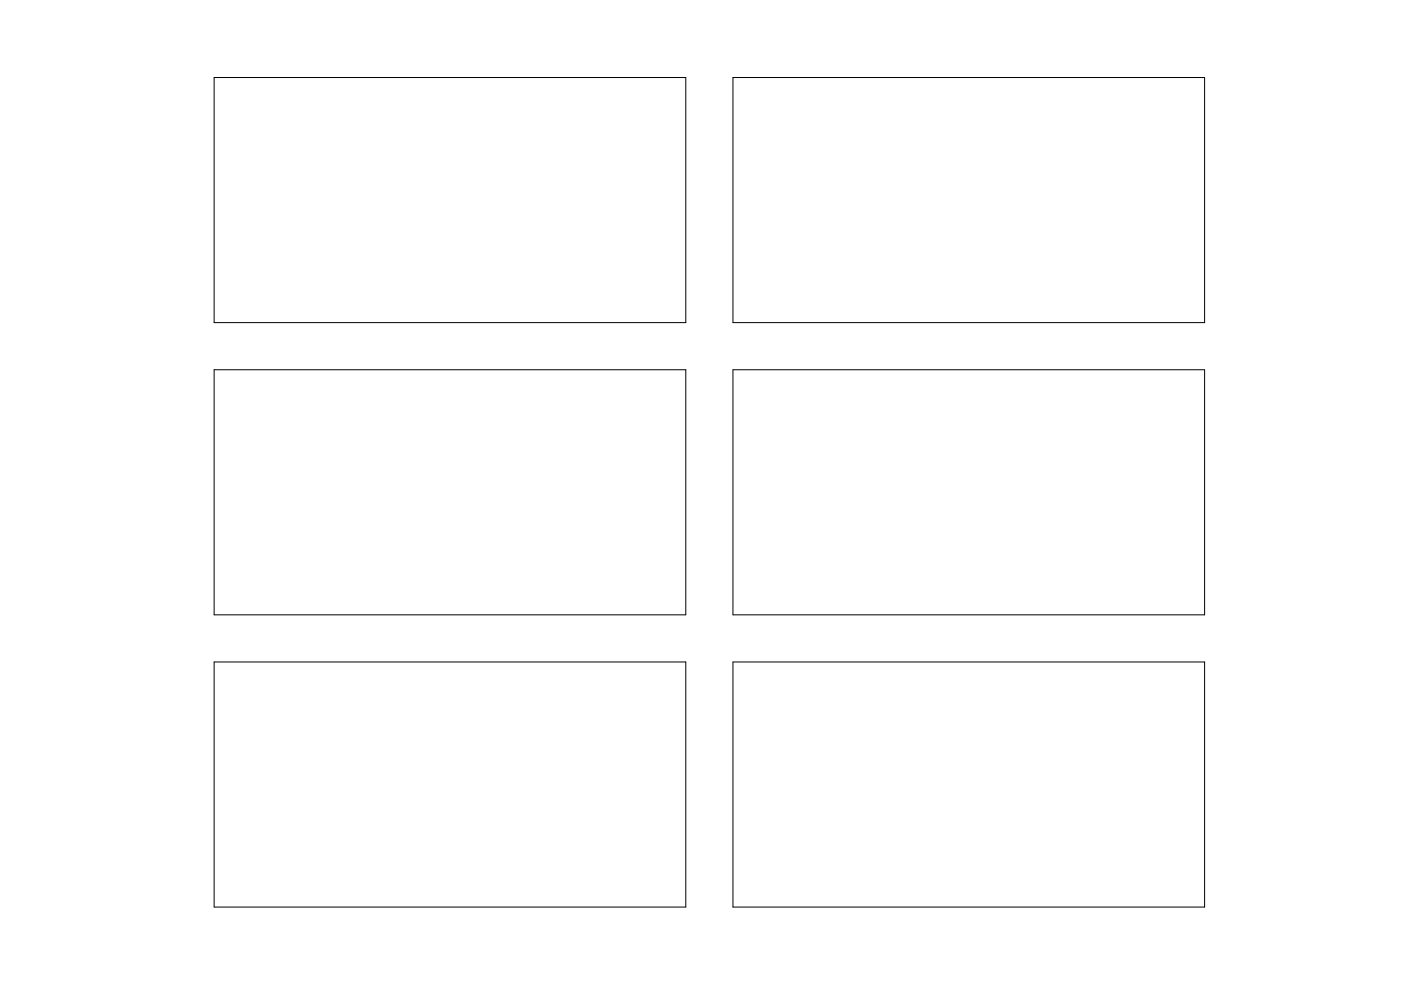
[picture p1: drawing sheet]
<svg xmlns="http://www.w3.org/2000/svg" width="297mm" height="210mm" viewBox="0 0 297 210" stroke-linecap="round" stroke-linejoin="round" font-family="sans-serif">
<path d="M45.4 16.4h100v52h-100zM155.4 16.4h100v52h-100zM45.4 78.4h100v52h-100zM155.4 78.4h100v52h-100zM45.4 140.4h100v52h-100zM155.4 140.4h100v52h-100z" fill="none" stroke="#000" stroke-width=".21"/>
</svg>
